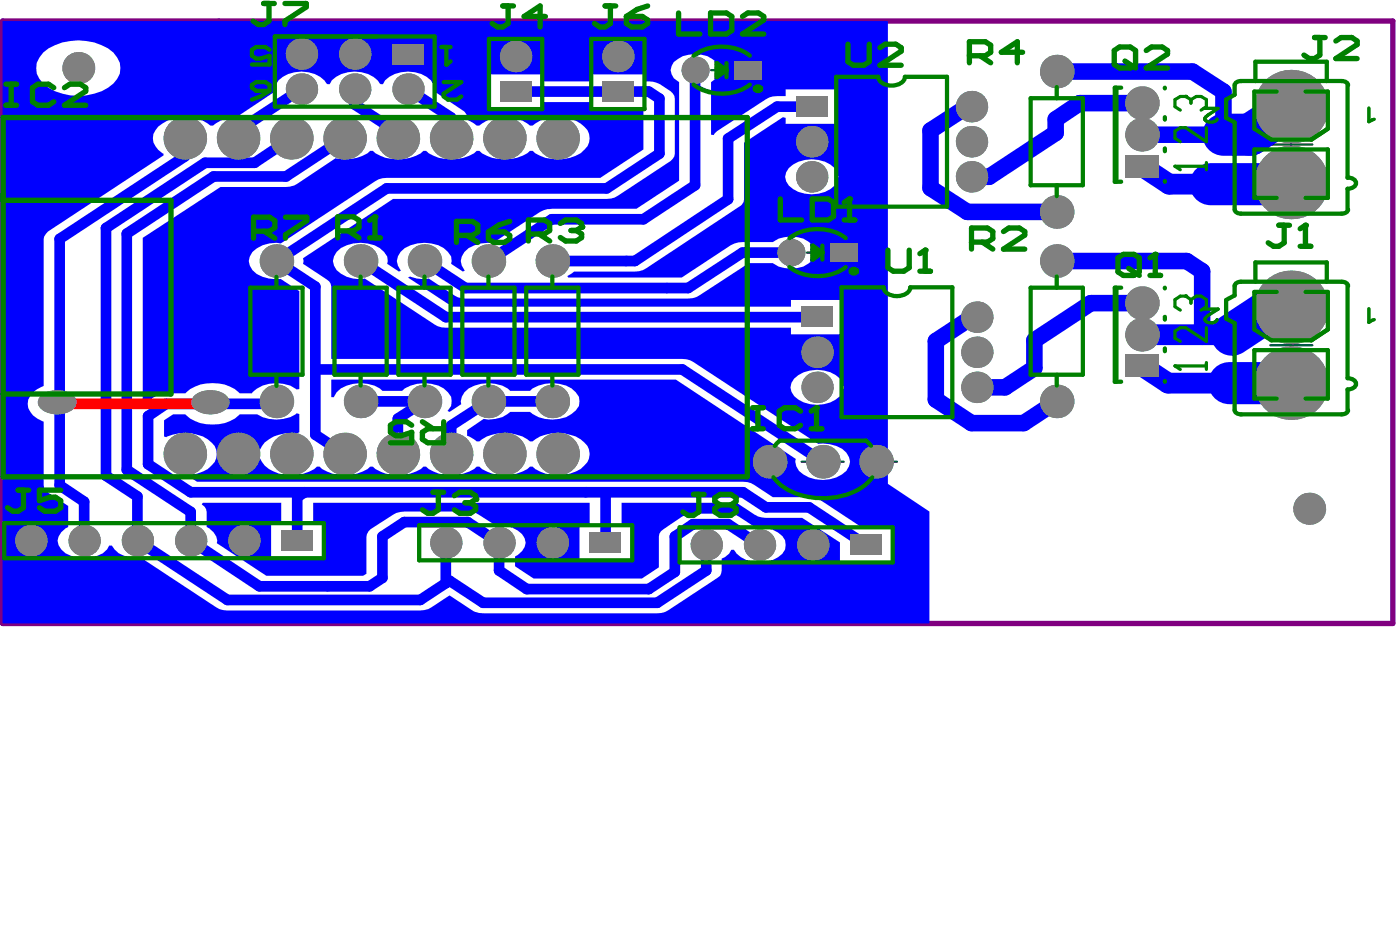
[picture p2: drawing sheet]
<svg xmlns="http://www.w3.org/2000/svg" width="67mm" height="45mm" viewBox="0 0 67 45" stroke-linecap="round" stroke-linejoin="round" font-family="sans-serif">
<g fill="none" stroke="#008080" stroke-width=".1">
<path d="M11.9 13.7h2.5v4.1h-2.5zM13.2 13.2v.5M13.2 17.8v.6M15.9 13.7h2.5v4.1h-2.5zM17.2 13.2v.5M17.2 17.8v.5M19 13.7h2.5v4.1h-2.5zM20.2 13.2v.5M20.2 17.8v.5M22 13.7h2.5v4.1h-2.5zM23.3 13.2v.5M23.3 17.8v.5"/>
<path d="M25.1 13.7h2.4v4.1h-2.4zM26.3 13.2v.5M26.3 17.8v.5M33 2.7a2.17 2.17 0 0 1 3 .3 .94 .94 0 0 1-.6 1.2 2.11 2.11 0 0 1-2.6-.5l-.1-.4 .1-.3zM33.1 2.7a2.04 2.04 0 0 1 2.8 .3 .88 .88 0 0 1-.6 1.2 1.99 1.99 0 0 1-2.4-.5l-.1-.4 .1-.3zM34.1 2.9l.6 .4-.6 .4zM34.1 3.3h.6M34.7 2.9v.8M37.6 11.4a2.17 2.17 0 0 1 3 .3 .94 .94 0 0 1-.7 1.2 2.11 2.11 0 0 1-2.6-.5l-.1-.4 .1-.3zM37.6 11.4a2.04 2.04 0 0 1 2.9 .3 .88 .88 0 0 1-.6 1.2 1.99 1.99 0 0 1-2.5-.5l-.1-.4 .1-.3zM38.6 11.6l.6 .4-.6 .4zM38.6 12h.6"/>
<path d="M39.2 11.6v.8M49.1 4.7h2.5v4.1h-2.5zM49.1 13.7h2.5v4.1h-2.5zM50.3 4.1v.6M50.3 8.8v.5M50.3 13.2v.5M50.3 17.8v.5M59.7 13.9h3.5v1.8l-.7 .5h-2l-.8-.5zM59.7 4.4h3.5v1.7l-.7 .5h-2l-.8-.5zM59.7 7.1h3.5v2.3h-3.5zM59.7 16.7h3.5v2.3h-3.5zM59.8 3.9v-1h3.4v1"/>
<path d="M59.8 13.4v-.9h3.4v.9M64.2 13.6v4.4l.3 .1 .1 .2-.2 .2h-.2v1M64.2 4.1v4.3l.3 .2 .1 .1-.2 .2-.2 .1v1M64.2 13.6l-.1-.1-.2-.1h-4.8l-.2 .1-.1 .1v.5l-.4 .2v.9l.4 .2v4.1l.1 .2h5h.2l.1-.2M64.2 4.1l-.1-.2h-.2h-4.8h-.2l-.1 .2v.4l-.4 .2v.9l.4 .2v4.2l.1 .1 5 .1 .2-.1 .1-.1M37.1 21h4.1a1.36 1.36 0 0 1 .5 1.3 1.36 1.36 0 0 1-.9 1.1 3.3 3.3 0 0 1-4-.7 1.25 1.25 0 0 1 .3-1.7z"/>
</g>
<path d="M57.3 5.2h.7l-.6 .4a.33 .33 0 0 0 .3 .2 .33 .33 0 0 0 .3-.1M57.3 14.7h.7l-.6 .5a.33 .33 0 0 0 .3 .2 .33 .33 0 0 0 .3-.2M65.2 5.1v.7l.2-.1M65.2 14.7v.6l.2-.1" fill="none" stroke="#008080" stroke-width=".15"/>
<g fill="none" stroke="#000" stroke-width=".1">
<path d="M32.6 3.3h1M33.1 3v.7M33.9 3.3h1M34.4 3v.7M35.1 3.3h1M35.6 3v.7M37.2 12h1M37.7 11.7v.7M38.4 12h1M38.9 11.7v.7M39.7 12h1M40.2 11.7v.7"/>
<path d="M60.5 18.2h2M60.5 16.4h2M60.5 14.6h2M60.5 8.7h2M60.5 6.9h2M60.5 5.1h2M61.5 4.4v1.3M61.5 6.2v1.3M61.5 8v1.3M61.5 14v1.3M61.5 15.8v1.3M61.5 17.6v1.3"/>
<path d="M35.6 22h2M36.7 21.3v1.3M38.2 22h2M39.2 21.3v1.3M40.7 22h2M41.7 21.3v1.3"/>
</g>
<path d="M.1 1h66.2v28.7h-66.2z" fill="none" stroke="#800080" stroke-width=".25"/>
<path d="M.1 1h42.2v22l2 1.3v5.4h-44.2zM2.3 11l-.2 .4v7a.86 .86 0 0 0-.8 .8 .86 .86 0 0 0 .8 .9v3.1l.2 .2 .9 .7v1a.7 .7 0 0 0-.5 .7 .7 .7 0 0 0 .7 .6 1.5 1.5 0 0 0 1.8-.4h.1l.2 .1a1.5 1.5 0 0 0 1.2 .4l3.6 2.4 .3 .1h9.4h.4l1-.7 1.4 .9h8.5l.5-.2 2.5-1.6 .1-.8 .3-.3 .1-.1h.2a1.52 1.52 0 0 0 2.4-.1 .86 .86 0 0 0-.9-1h-.5l-1.1-.6h-2.3l-1.1 .8-.1 .2v1.5l-.8 .5h-5.2l-.9-.6v-.4a.7 .7 0 0 0 .5-.8 .7 .7 0 0 0-.6-.6l-.8-.1-1.1-.6-3.2-.1-.4 .1-1.2 .8-.2 .2v1.9l-.2 .1h-4.6l-2.4-1.6a.69 .69 0 0 0-.5-.7v-.7l-.2-.4 .1-.1h3.7v1h-.5v1.7h2.5v-1.7h-.5v-1h13.2v1.1h-.5v1.6h2.5v-1.6h-.5v-1.1h5.5l.8 .6 .4 .1h1.9l1.8 1.2v.9h2.5v-1.6h-1.4l-2.2-1.4h-2.1l-1.2-.8h-26.2l-.4-.2 .1-.1a1.12 1.12 0 0 0 1.2-1.2 1.81 1.81 0 0 0-2.4-.6h-.1v-.8l.4-.3h.6a1.97 1.97 0 0 0 2.6 0h.9l.2 .1a1.76 1.76 0 0 0 1.6-.1h.2v.9a2.12 2.12 0 0 0-1.8 .6 .94 .94 0 0 0 .8 1.3l.9 .1 1-.4a2.01 2.01 0 0 0 2.4 0l.3 .1a2.09 2.09 0 0 0 2.3-.1l.2 .1a2.09 2.09 0 0 0 2.3-.1l.3 .1a2.09 2.09 0 0 0 2.2-.1l.3 .1a1.98 1.98 0 0 0 2.5-.3 .92 .92 0 0 0-.9-1.3l-.8-.1-1.1 .4a2.01 2.01 0 0 0-2.4 0l-.6-.3v-.2l.8-.6a1.54 1.54 0 0 0 1.3-.3h.9l.2 .1a1.62 1.62 0 0 0 2.2-.4 .92 .92 0 0 0-1-1 1.69 1.69 0 0 0-1.4 .3h-.9l-.1-.1a1.6 1.6 0 0 0-2.2 .4v.3l-.6 .4-.1-.1a.71 .71 0 0 0 .2-.7 .71 .71 0 0 0-.6-.5 1.75 1.75 0 0 0-1.7 .3h-1l-.1-.1a1.58 1.58 0 0 0-2.2 .4h-.1v-.8h16.4l5.7 3.7a.91 .91 0 0 0 .9 1 1.33 1.33 0 0 0 1.7-.8 1.2 1.2 0 0 0-1.5-.9l-6-3.9-.3-.1h-16.9v-3.6l-1.4-.9v-.3l4.3-2.8h10.2l.4-.1 2.6-1.7 .2-.3v-2.7l-.2-.4a1.59 1.59 0 0 0-1.2-.4v-.4h-2.5v.4h-2.4v-.4h-2.5v1.7h2.5v-.3h2.4v.3h2.4v1.9l-2 1.4h-10.4l-.3 .1-4.5 3h-.2a1.19 1.19 0 0 0-1.4 .8 1.2 1.2 0 0 0 1.6 .9l.9 .6v4.6h-.2a1.67 1.67 0 0 0-2.1 .2 1.13 1.13 0 0 1-1-.3 1.99 1.99 0 0 0-2.2 .3h-1.1l-.8 .5-.1-.1v-7.8l3.7-2.4h3.3l.4-.2 1.8-1.2h1l.6-.3 .3 .1a2.09 2.09 0 0 0 2.3-.1l.2 .1a2.09 2.09 0 0 0 2.3-.1l.3 .1a2.09 2.09 0 0 0 2.2-.1l.3 .1a1.98 1.98 0 0 0 2.5-.3 .92 .92 0 0 0-.9-1.3l-.8-.1-1.1 .4a2.01 2.01 0 0 0-2.4 0l-.6-.3v-.2l-.1-.2-1.4-1a.88 .88 0 0 0-.9-.9 1.45 1.45 0 0 0-1.6 .6h-.1a1.53 1.53 0 0 0-2.4 0h-.2a1.52 1.52 0 0 0-2.4 0v.3l-1.9 1.3-.7 .1-.4 .3-.2-.1a1.88 1.88 0 0 0-2.6 .5 .86 .86 0 0 0 .5 .9v.1zM2.1 2.5a1.08 1.08 0 0 0 .5 1.8 2.59 2.59 0 0 0 3-.5 1.07 1.07 0 0 0-.8-1.6 2.75 2.75 0 0 0-2.7 .3zM16 12a.74 .74 0 0 0 .5 1.2l.9 .1 3.3 2.1 .3 .2h16.7v.3h2.5v-1.6h-2.5v.3h-16.2l-2.1-1.4 1 .1 1.4 .8 .4 .1h10.6l.5-.1 2.4-1.6h1.1a1.44 1.44 0 0 0 2-.3 .77 .77 0 0 0-.8-.9 1.54 1.54 0 0 0-1.2 .2l-1.8 .1-2.5 1.6h-5.4l-.1-.1 .3-.2h3.3l4.7-3.1 .1-.3v-2.7l1.9-1.2h.1v.3h2.5v-1.6h-2.5v.3h-.8l-2.5 1.6-.1 .2h-.1v-2.5a.6 .6 0 0 0 .4-.5 .6 .6 0 0 0-.4-.6 1.42 1.42 0 0 0-1.9 .3 .61 .61 0 0 0 .3 .8v4.7l-2 1.3h-4l-.4 .1-2.4 1.6a1.3 1.3 0 0 0-1.6 .8l.2 .5h-.1l-.5-.3a.91 .91 0 0 0-1-1 1.33 1.33 0 0 0-1.6 .8l.2 .5h-.1l-.6-.3a.91 .91 0 0 0-.9-1 1.68 1.68 0 0 0-1.5 .4zM37.6 8a.7 .7 0 0 0 .4 1.1 1.36 1.36 0 0 0 1.9-.7 1.39 1.39 0 0 0-2.1-.6zM37.8 18a.7 .7 0 0 0 .5 1.1 1.36 1.36 0 0 0 1.9-.7 1.39 1.39 0 0 0-2.2-.6z" fill="#00f"/>
<path d="M8.8 6.6v.8M11.3 6.2v.4M13.2 19.1l-.2 .1M16.4 6.6h.1M16.9 4.2v.8M18.5 6v.3M30.9 4.4l.5 .3M6.5 23.6v2.1M9.1 24.4v1.3M16.4 21.6v.3M21.4 27.6l-.2 .1" fill="none" stroke="#00f" stroke-width=".51"/>
<circle cx="16.4" cy="6.6" r=".25" fill="#00f"/>
<g fill="none" stroke="#00f" stroke-width=".51">
<path d="M8.8 7.4l-6 4v11.7l1.2 .8v1.8M10.1 19.1l-.2 .1M13 19.2h-5.1l-.8 .6v2.3l2 1.3h26.3l1.1 .7h2l2.7 1.8M13.9 6.6l-1.8 1.1h-2.3l-4.8 3.2v11.7l1.5 1M14.4 4.2l-3.1 2M15 17.6h17.5l6.7 4.4M16.4 6.6l-2.8 1.8h-3.4l-4.2 2.7v11.3l3.1 2M16.9 5l1.6 1M17.2 19.1h3l-1.3 .8v1.7M17.2 12.4l4 2.7h17.7M18.5 6.3l.4 .3M19.4 4.2l2.1 1.4v1"/>
<path d="M24.6 4.4h6.3M26.3 19.1h-3l-1.8 1.2v1.3M31.4 4.7v2.6l-2.5 1.7h-10.5l-5.2 3.4 1.8 1.2v7.1l1.4 .9M33.1 3.3v5.5l-2.5 1.6h-4.3l-3 2M37.7 12h-2.3l-2.6 1.7h-10.6l-2-1.3M38.7 5.1h-1.7l-2.3 1.5v2.9l-4.5 2.9h-3.9M6.5 25.7l4.3 2.8h9.2l1.2-.8v-1.9M9.1 25.7l3.3 2.2h5.2l.6-.4v-2l1.1-.7h3l1.5 1v1.3l1.3 .9h5.8l1.2-.8v-1.7l.9-.6h1.7l1.5 1M14.5 23.4l-.3 .3v2M28.8 23.5v2.3M33.6 25.9v1.2l-2.3 1.6h-8.3l-1.6-1.1"/>
</g>
<path d="M46.3 5.1h-.2l-1.8 1.1v2.7l1.8 1.2h4.2M46.6 14.9l-2 1.3v2.8l1.7 1.1h2.5l1.5-1M50.3 12.4h6.2l.8 .5v3M50.3 3.4h6.5l1.5 1v2h-3.9M54.4 14.4h-2.4l-2.7 1.8v1.3l-1.4 .9h-1.4M54.4 4.9h-3l-1.1 .8v.6l-3.2 2.1h-.8" fill="none" stroke="#00f" stroke-width=".79"/>
<path d="M57.7 8.8h3.8M58.5 18.2h3M60.7 14.6l-2 1.3M61.4 5.2l-1.9 1.2h-1.2" fill="none" stroke="#00f" stroke-width="2"/>
<path d="M54.4 15.9h4.3M54.4 17.4l1.2 .8h2.9M54.4 7.9l1.3 .9h2" fill="none" stroke="#00f" stroke-width=".99"/>
<g fill="#808080">
<path d="M1.9 18.9a1.21 1.21 0 0 1 1.7 0l.1 .2a1.03 1.03 0 0 1-1 .6 1.03 1.03 0 0 1-.9-.6z"/>
<path d="M9.2 18.9a1.18 1.18 0 0 1 1.7 0v.2a1.01 1.01 0 0 1-.9 .6 1.01 1.01 0 0 1-.9-.6z"/>
<circle cx="33.1" cy="3.3" r=".65"/>
<circle cx="13.2" cy="19.1" r=".8"/>
<circle cx="13.2" cy="12.4" r=".8"/>
<circle cx="17.2" cy="19.1" r=".8"/>
<circle cx="17.2" cy="12.4" r=".8"/>
<circle cx="23.3" cy="19.1" r=".8"/>
<circle cx="23.3" cy="12.4" r=".8"/>
<circle cx="29.4" cy="2.7" r=".75"/>
<circle cx="37.7" cy="12" r=".65"/>
<circle cx="9.1" cy="25.7" r=".75"/>
<circle cx="21.2" cy="25.8" r=".75"/>
<circle cx="36.7" cy="22" r=".8"/>
<circle cx="41.7" cy="22" r=".8"/>
<circle cx="46.5" cy="16.8" r=".75"/>
<circle cx="50.3" cy="10.1" r=".8"/>
<circle cx="50.3" cy="3.4" r=".8"/>
<circle cx="3.7" cy="3.2" r=".76"/>
<circle cx="13.9" cy="21.6" r="1.01"/>
<circle cx="11.3" cy="21.6" r="1.01"/>
<circle cx="8.8" cy="21.6" r="1.01"/>
<circle cx="8.8" cy="6.6" r="1.01"/>
<circle cx="11.3" cy="6.6" r="1.01"/>
<circle cx="13.9" cy="6.6" r="1.01"/>
<circle cx="21.5" cy="21.6" r="1.01"/>
<circle cx="18.9" cy="21.6" r="1.01"/>
<circle cx="16.4" cy="21.6" r="1.01"/>
<circle cx="20.2" cy="19.1" r=".8"/>
<circle cx="20.2" cy="12.4" r=".8"/>
<circle cx="16.4" cy="6.6" r="1.01"/>
<circle cx="18.9" cy="6.6" r="1.01"/>
<circle cx="21.5" cy="6.6" r="1.01"/>
<circle cx="16.9" cy="2.6" r=".75"/>
<circle cx="26.6" cy="21.6" r="1.01"/>
<circle cx="26.3" cy="19.1" r=".8"/>
<circle cx="26.3" cy="12.4" r=".8"/>
<circle cx="26.6" cy="6.6" r="1.01"/>
<circle cx="24.6" cy="2.7" r=".75"/>
<circle cx="46.5" cy="18.4" r=".75"/>
<circle cx="46.3" cy="8.4" r=".75"/>
<circle cx="46.3" cy="6.7" r=".75"/>
<circle cx="50.3" cy="19.1" r=".8"/>
<circle cx="50.3" cy="12.4" r=".8"/>
<circle cx="54.4" cy="14.4" r=".8"/>
<circle cx="54.4" cy="6.4" r=".8"/>
<circle cx="61.5" cy="18.2" r="1.75"/>
<circle cx="61.5" cy="8.7" r="1.75"/>
<circle cx="1.5" cy="25.7" r=".75"/>
<circle cx="4" cy="25.7" r=".75"/>
<circle cx="11.6" cy="25.7" r=".75"/>
<circle cx="16.9" cy="4.2" r=".75"/>
<circle cx="19.4" cy="4.2" r=".75"/>
<circle cx="26.3" cy="25.8" r=".75"/>
<circle cx="33.6" cy="25.9" r=".75"/>
<circle cx="36.2" cy="25.9" r=".75"/>
<circle cx="46.5" cy="15.1" r=".75"/>
<circle cx="46.3" cy="5.1" r=".75"/>
<circle cx="54.4" cy="4.9" r=".8"/>
<circle cx="54.4" cy="15.9" r=".8"/>
<circle cx="61.5" cy="14.6" r="1.75"/>
<circle cx="61.5" cy="5.1" r="1.75"/>
<circle cx="39.2" cy="22" r=".8"/>
<circle cx="38.9" cy="16.8" r=".75"/>
<circle cx="24" cy="21.6" r="1.01"/>
<circle cx="38.9" cy="18.4" r=".75"/>
<circle cx="38.7" cy="8.4" r=".75"/>
<circle cx="38.7" cy="6.7" r=".75"/>
<circle cx="24" cy="6.6" r="1.01"/>
<circle cx="14.4" cy="2.6" r=".75"/>
<circle cx="62.4" cy="24.2" r=".76"/>
<circle cx="6.5" cy="25.7" r=".75"/>
<circle cx="38.7" cy="25.9" r=".75"/>
<circle cx="23.8" cy="25.8" r=".75"/>
<circle cx="14.4" cy="4.2" r=".75"/>
</g>
<g fill="#808080">
<path d="M35 2.9h1.3v.9h-1.3z" fill-rule="evenodd"/>
<path d="M28.7 3.9h1.5v.9h-1.5z" fill-rule="evenodd"/>
<path d="M18.7 2.1h1.5v1h-1.5z" fill-rule="evenodd"/>
<path d="M39.5 11.6h1.4v.9h-1.4z" fill-rule="evenodd"/>
<path d="M53.6 16.9h1.6v1h-1.6z" fill-rule="evenodd"/>
<path d="M53.6 7.4h1.6v1h-1.6z" fill-rule="evenodd"/>
<path d="M13.4 25.2h1.5v1h-1.5z" fill-rule="evenodd"/>
<path d="M28.1 25.3h1.5v1h-1.5z" fill-rule="evenodd"/>
<path d="M23.8 3.9h1.5v.9h-1.5z" fill-rule="evenodd"/>
<path d="M40.5 25.4h1.5v1h-1.5z" fill-rule="evenodd"/>
<path d="M38.2 14.6h1.5v1h-1.5z" fill-rule="evenodd"/>
<path d="M37.9 4.6h1.5v1h-1.5z" fill-rule="evenodd"/>
</g>
<circle cx="2.8" cy="19.2" r=".25" fill="#f00"/>
<path d="M2.8 19.2h7.3" fill="none" stroke="#f00" stroke-width=".51"/>
<g fill="#808080">
<path d="M1.9 18.9a1.21 1.21 0 0 1 1.7 0l.1 .2a1.03 1.03 0 0 1-1 .6 1.03 1.03 0 0 1-.9-.6z"/>
<path d="M9.2 18.9a1.18 1.18 0 0 1 1.7 0v.2a1.01 1.01 0 0 1-.9 .6 1.01 1.01 0 0 1-.9-.6z"/>
<circle cx="33.1" cy="3.3" r=".65"/>
<circle cx="13.2" cy="19.1" r=".8"/>
<circle cx="13.2" cy="12.4" r=".8"/>
<circle cx="17.2" cy="19.1" r=".8"/>
<circle cx="17.2" cy="12.4" r=".8"/>
<circle cx="23.3" cy="19.1" r=".8"/>
<circle cx="23.3" cy="12.4" r=".8"/>
<circle cx="29.4" cy="2.7" r=".75"/>
<circle cx="37.7" cy="12" r=".65"/>
<circle cx="9.1" cy="25.7" r=".75"/>
<circle cx="21.2" cy="25.8" r=".75"/>
<circle cx="36.7" cy="22" r=".8"/>
<circle cx="41.7" cy="22" r=".8"/>
<circle cx="46.5" cy="16.8" r=".75"/>
<circle cx="50.3" cy="10.1" r=".8"/>
<circle cx="50.3" cy="3.4" r=".8"/>
<circle cx="3.7" cy="3.2" r=".76"/>
<circle cx="13.9" cy="21.6" r="1.01"/>
<circle cx="11.3" cy="21.6" r="1.01"/>
<circle cx="8.8" cy="21.6" r="1.01"/>
<circle cx="8.8" cy="6.6" r="1.01"/>
<circle cx="11.3" cy="6.6" r="1.01"/>
<circle cx="13.9" cy="6.6" r="1.01"/>
<circle cx="21.5" cy="21.6" r="1.01"/>
<circle cx="18.9" cy="21.6" r="1.01"/>
<circle cx="16.4" cy="21.6" r="1.01"/>
<circle cx="20.2" cy="19.1" r=".8"/>
<circle cx="20.2" cy="12.4" r=".8"/>
<circle cx="16.4" cy="6.6" r="1.01"/>
<circle cx="18.9" cy="6.6" r="1.01"/>
<circle cx="21.5" cy="6.6" r="1.01"/>
<circle cx="16.9" cy="2.6" r=".75"/>
<circle cx="26.6" cy="21.6" r="1.01"/>
<circle cx="26.3" cy="19.1" r=".8"/>
<circle cx="26.3" cy="12.4" r=".8"/>
<circle cx="26.6" cy="6.6" r="1.01"/>
<circle cx="24.6" cy="2.7" r=".75"/>
<circle cx="46.5" cy="18.4" r=".75"/>
<circle cx="46.3" cy="8.4" r=".75"/>
<circle cx="46.3" cy="6.7" r=".75"/>
<circle cx="50.3" cy="19.1" r=".8"/>
<circle cx="50.3" cy="12.4" r=".8"/>
<circle cx="54.4" cy="14.4" r=".8"/>
<circle cx="54.4" cy="6.4" r=".8"/>
<circle cx="61.5" cy="18.2" r="1.75"/>
<circle cx="61.5" cy="8.7" r="1.75"/>
<circle cx="1.5" cy="25.7" r=".75"/>
<circle cx="4" cy="25.7" r=".75"/>
<circle cx="11.6" cy="25.7" r=".75"/>
<circle cx="16.9" cy="4.2" r=".75"/>
<circle cx="19.4" cy="4.2" r=".75"/>
<circle cx="26.3" cy="25.8" r=".75"/>
<circle cx="33.6" cy="25.9" r=".75"/>
<circle cx="36.2" cy="25.9" r=".75"/>
<circle cx="46.5" cy="15.1" r=".75"/>
<circle cx="46.3" cy="5.1" r=".75"/>
<circle cx="54.4" cy="4.9" r=".8"/>
<circle cx="54.4" cy="15.9" r=".8"/>
<circle cx="61.5" cy="14.6" r="1.75"/>
<circle cx="61.5" cy="5.1" r="1.75"/>
<circle cx="39.2" cy="22" r=".8"/>
<circle cx="38.9" cy="16.8" r=".75"/>
<circle cx="24" cy="21.6" r="1.01"/>
<circle cx="38.9" cy="18.4" r=".75"/>
<circle cx="38.7" cy="8.4" r=".75"/>
<circle cx="38.7" cy="6.7" r=".75"/>
<circle cx="24" cy="6.6" r="1.01"/>
<circle cx="14.4" cy="2.6" r=".75"/>
<circle cx="62.4" cy="24.2" r=".76"/>
<circle cx="6.5" cy="25.7" r=".75"/>
<circle cx="38.7" cy="25.9" r=".75"/>
<circle cx="23.8" cy="25.8" r=".75"/>
<circle cx="14.4" cy="4.2" r=".75"/>
</g>
<g fill="#808080">
<path d="M35 2.9h1.3v.9h-1.3z" fill-rule="evenodd"/>
<path d="M28.7 3.9h1.5v.9h-1.5z" fill-rule="evenodd"/>
<path d="M18.7 2.1h1.5v1h-1.5z" fill-rule="evenodd"/>
<path d="M39.5 11.6h1.4v.9h-1.4z" fill-rule="evenodd"/>
<path d="M53.6 16.9h1.6v1h-1.6z" fill-rule="evenodd"/>
<path d="M53.6 7.4h1.6v1h-1.6z" fill-rule="evenodd"/>
<path d="M13.4 25.2h1.5v1h-1.5z" fill-rule="evenodd"/>
<path d="M28.1 25.3h1.5v1h-1.5z" fill-rule="evenodd"/>
<path d="M23.8 3.9h1.5v.9h-1.5z" fill-rule="evenodd"/>
<path d="M40.5 25.4h1.5v1h-1.5z" fill-rule="evenodd"/>
<path d="M38.2 14.6h1.5v1h-1.5z" fill-rule="evenodd"/>
<path d="M37.9 4.6h1.5v1h-1.5z" fill-rule="evenodd"/>
</g>
<g fill="none" stroke="#008000" stroke-width=".2">
<path d="M11.9 13.7h2.5v4.1h-2.5zM12 4l.2-.1h.4l.2 .1v.3h-.6l-.2-.1zM12.8 2.4l-.2-.2h-.4l-.2 .2v.3l.2 .1 .6-.1v.4h-.8M12.8 4.3l-.8 .4M13.1 1.7h7.6v3.4h-7.6zM13.2 13.2v.5M13.2 17.8v.6M15.9 13.7h2.5v4.1h-2.5zM17.2 13.2v.5M17.2 17.8v.5M19 13.7h2.5v4.1h-2.5zM20.2 13.2v.5"/>
<path d="M20.2 17.8v.5M21 2.2h.5M21.1 3.9h.9l-.9 .6v.1l.2 .1h.5l.2-.1M21.3 3.1h.1M21.3 2.2v.9M21.5 2.9l-.2 .2M22 13.7h2.5v4.1h-2.5zM23.3 13.2v.5M23.3 17.8v.5M23.3 1.9h2.5v3.3h-2.5zM25.1 13.7h2.4v4.1h-2.4zM26.3 13.2v.5"/>
<path d="M26.3 17.8v.5M28.2 1.9h2.5v3.3h-2.5zM33 4a2.27 2.27 0 0 0 2.7 0M33 2.6a2.3 2.3 0 0 1 2.7 0M34.1 3l.5 .3-.5 .4zM34.1 3.3h.5M34.1 3.2l.5 .1M34.1 3.1l.5 .2M34.6 3v.7M34.6 3.3l-.5 .3M34.6 3.3l-.5 .2M34.6 3.3l-.5 .1"/>
<path d="M37.6 12.7a2.27 2.27 0 0 0 2.7 0M37.6 11.3a2.3 2.3 0 0 1 2.7 0M38.7 12h.5M38.7 11.7l.5 .3-.5 .4zM38.7 11.9l.5 .1M38.7 11.8l.5 .2M39.2 11.7v.7M39.2 12l-.5 .3M39.2 12l-.5 .2M39.2 12l-.5 .1M39.8 3.7h2a.69 .69 0 0 0 .7 .4 .69 .69 0 0 0 .6-.4h2v6.1h-5.3zM40.1 13.7h2a.69 .69 0 0 0 .6 .4 .69 .69 0 0 0 .7-.4h2v6.1h-5.3z"/>
<path d="M49.1 13.7h2.5v4.1h-2.5zM49.1 4.7h2.5v4.1h-2.5zM50.3 4.1v.6M50.3 8.8v.5M50.3 13.2v.5M50.3 17.8v.5M53.2 4.2v4.4M53.2 13.7v4.5M53.4 13.7h-.3v4.5h.3M53.4 4.2h-.3v4.4h.3M55.5 4.2h.1M55.5 5.6v.1"/>
<path d="M55.5 7.1v.1M55.5 8.6h.1M55.5 13.7h.1M55.5 15.1v.1M55.5 16.6v.1M55.5 18.1v.1M59.8 3.9v-1h3.4v1M59.8 13.4v-.9h3.4v.9M60.8 13.9h-1.1v1.8l.8 .5h2l.7-.5v-1.8h-1M60.8 4.4h-1.1v1.7l.8 .5h2l.7-.5v-1.7h-1M60.8 9.4h-1.1v-2.3h3.5v2.3h-1M60.8 19h-1.1v-2.3h3.5v2.3h-1"/>
<path d="M64.2 13.6v4.4l.3 .1 .1 .2-.2 .2h-.2v1M64.2 4.1v4.3l.3 .2 .1 .1-.2 .2-.2 .1v1M64.2 13.6l-.1-.1-.2-.1h-4.8l-.2 .1-.1 .1v.5l-.4 .2v.9l.4 .2v4.1l.1 .2h5h.2l.1-.2M64.2 4.1l-.1-.2h-.2h-4.8h-.2l-.1 .2v.4l-.4 .2v.9l.4 .2v4.2l.1 .1 5 .1 .2-.1 .1-.1M.2 24.9h15.2v1.7h-15.2zM20 25h10.1v1.7h-10.1zM32.4 25.1h10.1v1.7h-10.1zM36.8 22.7a3.3 3.3 0 0 0 4.7 0M41.5 21.2l-.3-.2h-4.1l-.2 .2"/>
</g>
<g fill="none" stroke="#008000" stroke-width=".25">
<path d="M.2 5.6h35.4v17.1h-35.4zM.2 9.5h7.9v9.2h-7.9M.3 4h.5M.3 5h.5M.5 4v1M2.6 4.2l-.3-.2h-.5l-.3 .2v.6l.3 .2h.5l.3-.2M3.1 4.2l.2-.2h.5l.3 .2v.1l-1 .7h1M12.1 11h.7l.3-.2v-.3l-.3-.2h-.7v1M12.6 .2h.5M12.6 11l.5 .3M12.8 .2v.8l-.2 .2h-.3l-.3-.2M13.6 .2h1v.1l-1 .7v.2"/>
<path d="M13.6 10.3h1v.2l-1 .7v.1M16.1 11h.7l.3-.2v-.3l-.3-.2h-.7v1M16.6 11l.5 .3M17.6 11.3h.5M17.9 10.3h.1M17.9 10.3l-.3 .2M17.9 10.3v1M21.7 11.2h.8l.3-.2v-.3l-.3-.2h-.8v1M22.2 11.2l.6 .3M23.3 11h.7l.3 .2v.2l-.3 .1h-.5l-.2-.1zM23.9 .3h.6M24.2 .3v.8l-.3 .2h-.2l-.3-.2"/>
<path d="M24.3 10.5l-.5 .2-.5 .3M25.2 11.1h.7l.3-.1v-.4l-.3-.1h-.7v1M25.7 11.1l.5 .4M26 .8h-1l.7-.5v1M26.7 10.6l.2-.1h.5l.3 .1v.2M27.2 11h.2M27.4 11l.3 .1v.2l-.3 .2h-.5l-.2-.2M27.7 10.8h.1M27.7 10.8l-.3 .2M28.8 .3h.5M29.1 .3v.8l-.3 .2h-.2l-.3-.2M29.8 .8h.8l.2 .2v.1l-.2 .2h-.5l-.3-.2z"/>
<path d="M30.8 .3l-.5 .1-.5 .4M32.3 .6v1h1M33.8 .6h.8l.3 .2v.7l-.3 .1h-.8zM35.4 .8l.2-.2h.5l.3 .2v.2l-1 .6h1M35.8 19.4h.6M36 4.2h.2l-.1 .1h-.1zM36.1 19.4v1M37.2 9.5v1h1M38.1 19.6l-.2-.2h-.5l-.3 .2v.6l.3 .2h.5l.2-.2M38.7 9.5h.7l.3 .1v.7l-.3 .2h-.7zM38.9 19.4h.1M38.9 19.4v1"/>
<path d="M38.9 19.4l-.3 .2M40.2 10.5h.5M40.4 2.1v.8l.2 .2h.5l.3-.2v-.8M40.5 9.5h.1M40.5 9.5v1M40.5 9.5l-.3 .1M40.6 12.8l.2 .1-.2 .1zM41.9 2.3l.3-.2h.5l.2 .2v.1l-1 .7h1M42.3 11.9v.8l.2 .2h.5l.3-.2v-.8M43.8 12.9h.5M44.1 11.9h.1M44.1 11.9v1"/>
<path d="M44.1 11.9l-.3 .2M46.2 2.7h.7l.3-.2v-.3l-.3-.2h-.7v1M46.3 11.5h.7l.3-.1v-.4l-.3-.1h-.7v1M46.7 2.7l.5 .3M46.8 11.5l.5 .4M47.8 11l.2-.1h.6l.2 .1v.2l-1 .7h1M48.7 2.5h-1l.7-.5v1M53.1 2.4l.2-.2h.5l.3 .2v.7l-.3 .1h-.5l-.2-.1zM53.2 12.3l.3-.2h.5l.3 .2v.6l-.3 .2h-.5l-.3-.2zM53.6 2.9l.5 .3M53.8 12.8l.5 .3M54.6 2.4l.2-.2h.5l.3 .2v.2l-1 .6h1"/>
<path d="M54.8 13.1h.5M55 12.1h.1M55 12.1v1M55 12.1l-.2 .2M60.9 10.7h.5M61.2 10.7v.9l-.3 .1h-.2l-.3-.1M61.9 11.7h.5M62.2 10.7h.1M62.2 10.7v1M62.2 10.7l-.3 .2M62.6 1.8h.5M62.9 1.8v.8l-.3 .2h-.2l-.3-.2"/>
<path d="M63.6 2l.3-.2h.5l.2 .2v.1l-1 .7h1M.9 23.3h.5M1.1 23.3v.9l-.2 .1h-.3l-.2-.1M2.9 23.3h-1v.5l.5-.1h.2l.3 .1v.4l-.3 .1h-.5l-.2-.1M19.6 20.2l-.2-.1h-.6l-.2 .1v.4l.2 .1 .8-.1v.5h-1M20.1 20.1l.5 .3M20.6 23.4h.5M20.9 23.4v.9l-.3 .1h-.2l-.3-.1M21.1 20.1v1h-.7l-.3-.2v-.3l.3-.2h.7M21.6 23.6l.3-.2h.5l.3 .2v.2M22.1 23.9h.3M22.4 23.9l.3 .2v.2l-.3 .1h-.5l-.3-.1"/>
<path d="M22.7 23.8h.1M22.7 23.8l-.3 .1M33 23.5h.5M33.3 23.5v.9l-.3 .1h-.2l-.3-.1M34.3 24l-.3-.1v-.2l.3-.2h.5l.3 .2v.2l-.3 .1M34.3 24l-.3 .2v.2l.3 .1h.5l.3-.1v-.2l-.3-.2M34.3 24h.5M35.8 20.4h.6M38.6 20.4h.5"/>
</g>
<g fill="none" stroke="#008000" stroke-width=".15">
<path d="M56 17.4h.1M56 7.9h.1M56 17.4h1.5M56 17.4l.2 .2M56 7.9h1.5M56 7.9l.2 .2M56.5 4.6h.1M56.5 14.1h.1M56.5 4.6h-.3l-.2 .1v.4l.2 .1M56.5 14.1h-.3l-.2 .2v.3l.2 .2M56.5 4.6l.2 .1M56.5 14.1l.2 .2"/>
<path d="M56.7 4.7l.3-.1h.2l.3 .1v.4l-.3 .1M56.7 4.7v.2M56.7 14.3v.1M56.7 14.3l.3-.2h.2l.3 .2v.3l-.3 .2M57.3 5.2h.7l-.6 .4a.33 .33 0 0 0 .3 .2 .33 .33 0 0 0 .3-.1M57.3 14.7h.7l-.6 .5a.33 .33 0 0 0 .3 .2 .33 .33 0 0 0 .3-.2M57.5 6.1v.6l-1-.6h-.3l-.2 .1v.4l.2 .1M57.5 15.6v.6l-1-.6h-.3l-.2 .2v.3l.2 .1M57.5 7.7v.4M57.5 17.3v.3M65.2 5.1v.7l.2-.1M65.2 14.7v.6l.2-.1"/>
</g>
</svg>
